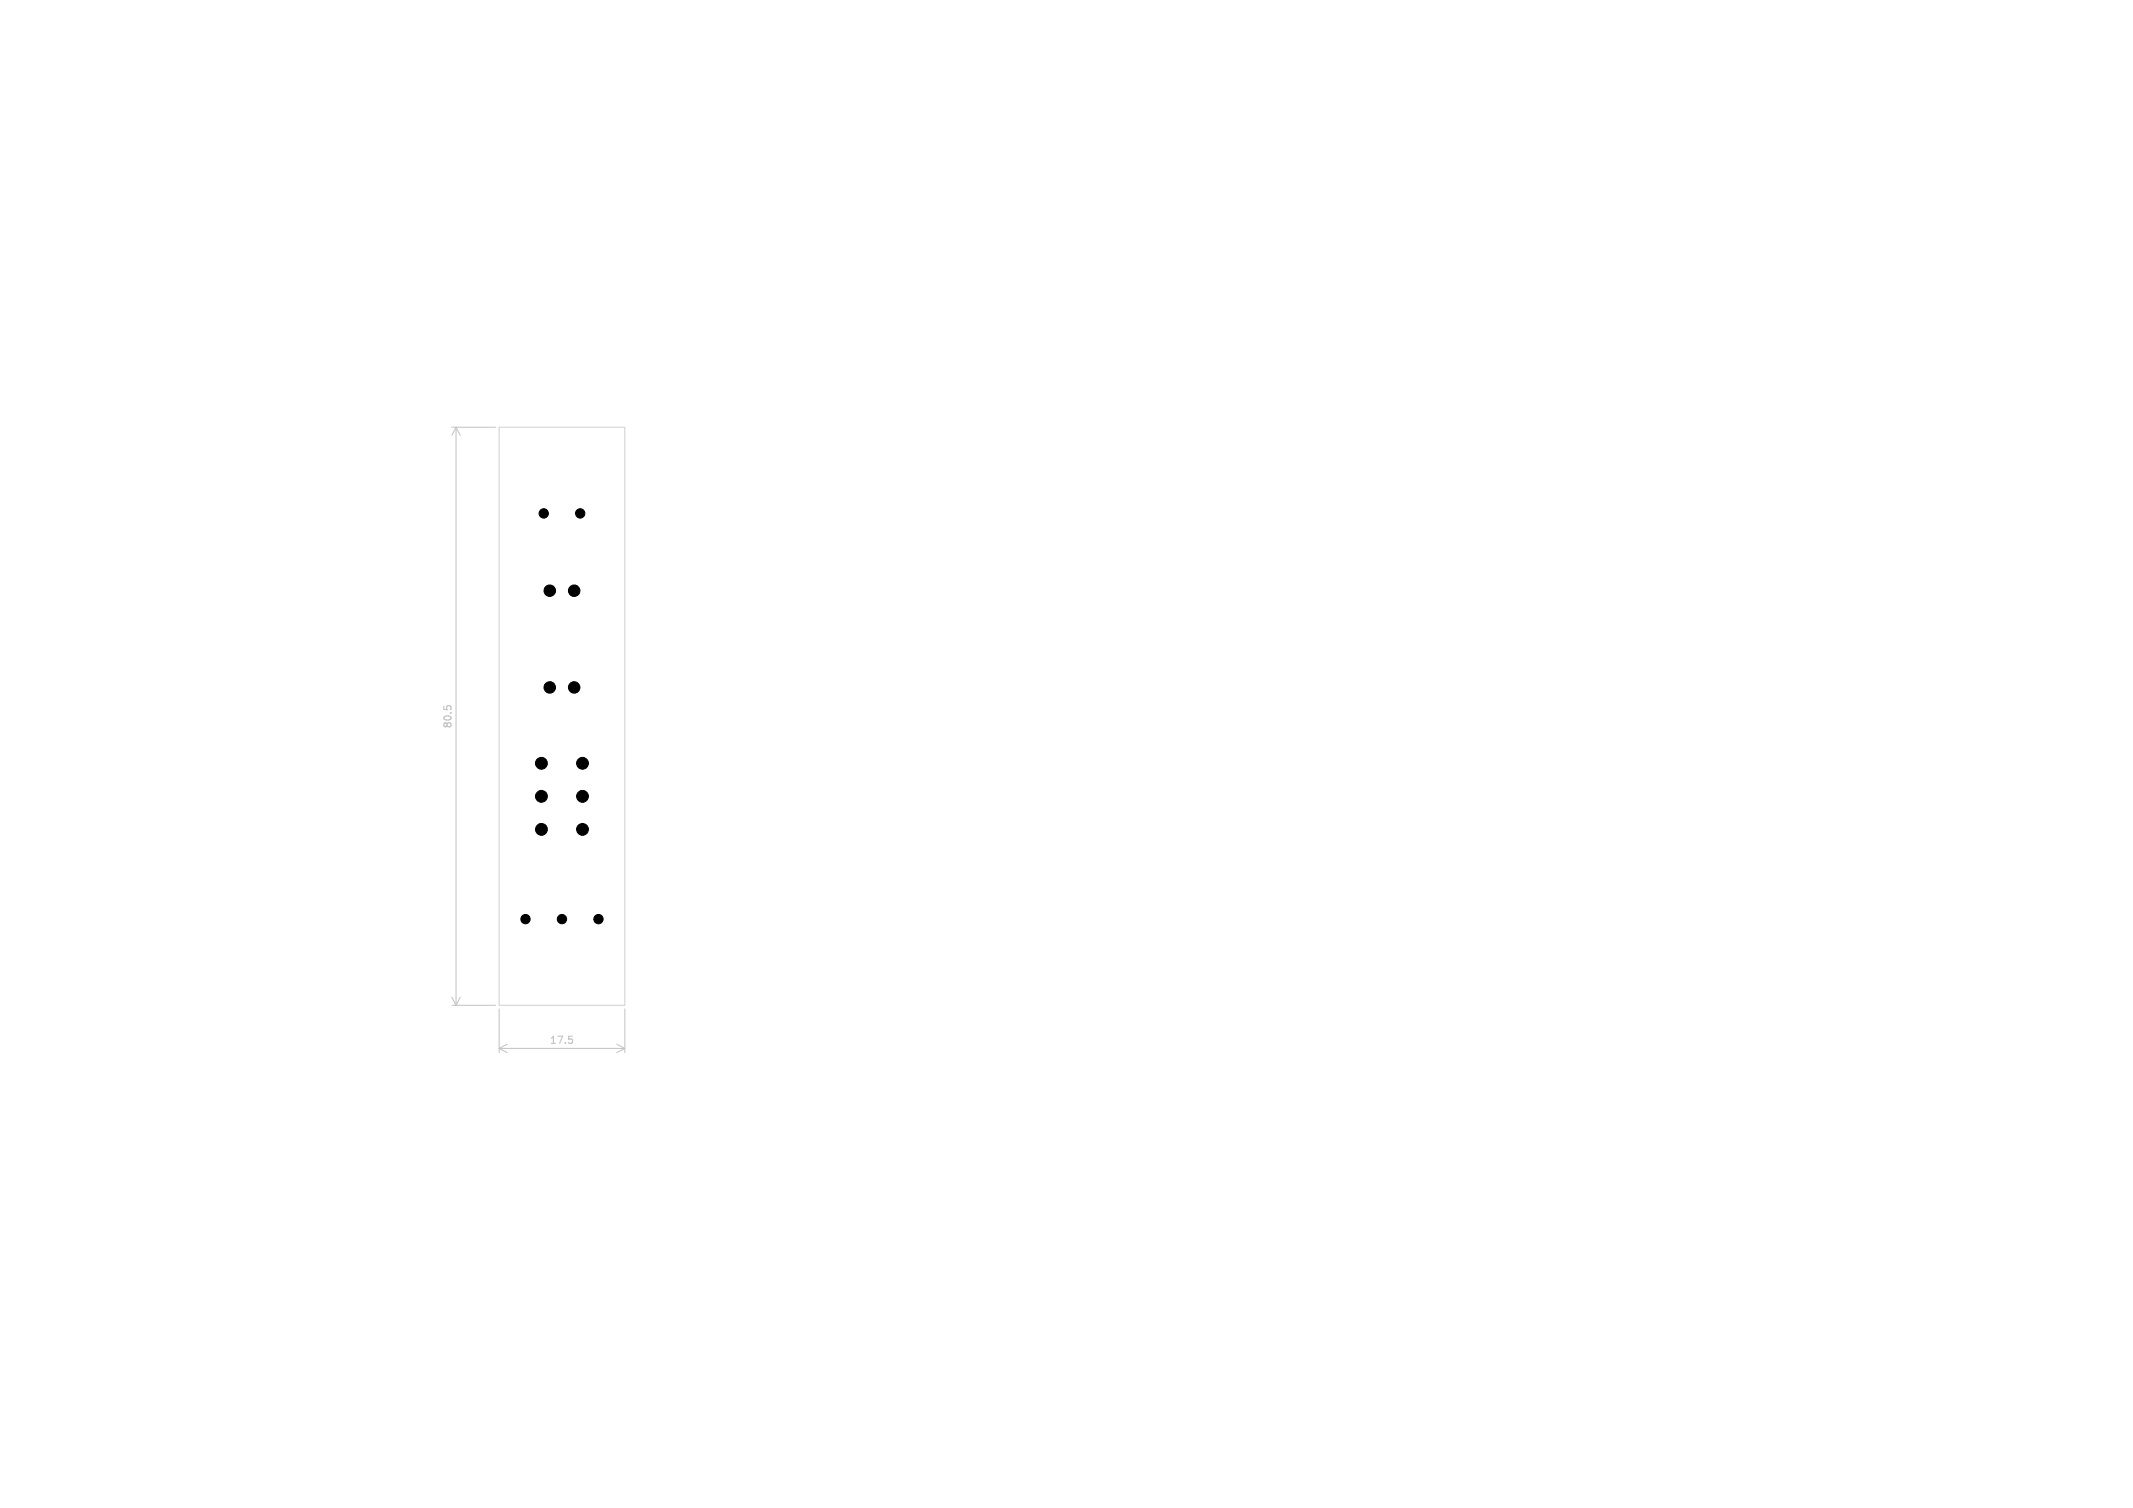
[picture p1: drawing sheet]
<svg xmlns="http://www.w3.org/2000/svg" width="297mm" height="210mm" viewBox="0 0 297 210" stroke-linecap="round" stroke-linejoin="round" font-family="sans-serif">
<defs><g id="words">
<g font-size="1.4" fill="#c2c2c2">
<text x="63.1" y="101.5" transform="rotate(-90 63.1 101.5)">80.5</text>
<text x="76.5" y="145.6">17.5</text>
</g>
</g></defs>
<path d="M69.5 59.5h17.5v80.5h-17.5z" fill="none" stroke="#d0d2cd" stroke-width=".14"/>
<path d="M61.8 98.3v.5M62.2 98.5l.2-.2h.2l.2 .2M79.2 144.3h.5M79.5 144.7l.2 .2v.2l-.2 .2" fill="none" stroke="#c2c2c2" stroke-width=".15"/>
<g fill="none" stroke="#c2c2c2" stroke-width=".14">
<path d="M62.9 59.5h6.1M63.5 59.5v80.5M63.5 59.5l.6 1.1M63.5 59.5l-.6 1.1M62.9 138.9l.6 1.1M64.1 138.9l-.6 1.1M62.9 140h6.1M69.5 140.5v6.1M69.5 146h17.5M69.5 146l1.1 .6M70.6 145.4l-1.1 .6M85.9 145.4l1.1 .6"/>
<path d="M87 140.5v6.1M87 146l-1.1 .6"/>
</g>
<g fill="#000" stroke="#000" stroke-width=".14">
<circle cx="75.7" cy="71.5" r=".65"/>
<circle cx="80.8" cy="71.5" r=".65"/>
<circle cx="76.5" cy="95.7" r=".8"/>
<circle cx="76.5" cy="82.3" r=".8"/>
<circle cx="79.9" cy="95.7" r=".8"/>
<circle cx="79.9" cy="82.3" r=".8"/>
<circle cx="75.4" cy="110.9" r=".82"/>
<circle cx="75.4" cy="106.3" r=".82"/>
<circle cx="75.4" cy="115.5" r=".82"/>
<circle cx="81.1" cy="106.3" r=".82"/>
<circle cx="81.1" cy="110.9" r=".82"/>
<circle cx="81.1" cy="115.5" r=".82"/>
<circle cx="73.2" cy="128" r=".65"/>
<circle cx="78.2" cy="128" r=".65"/>
<circle cx="83.3" cy="128" r=".65"/>
</g>
<use href="#words"/>
</svg>
